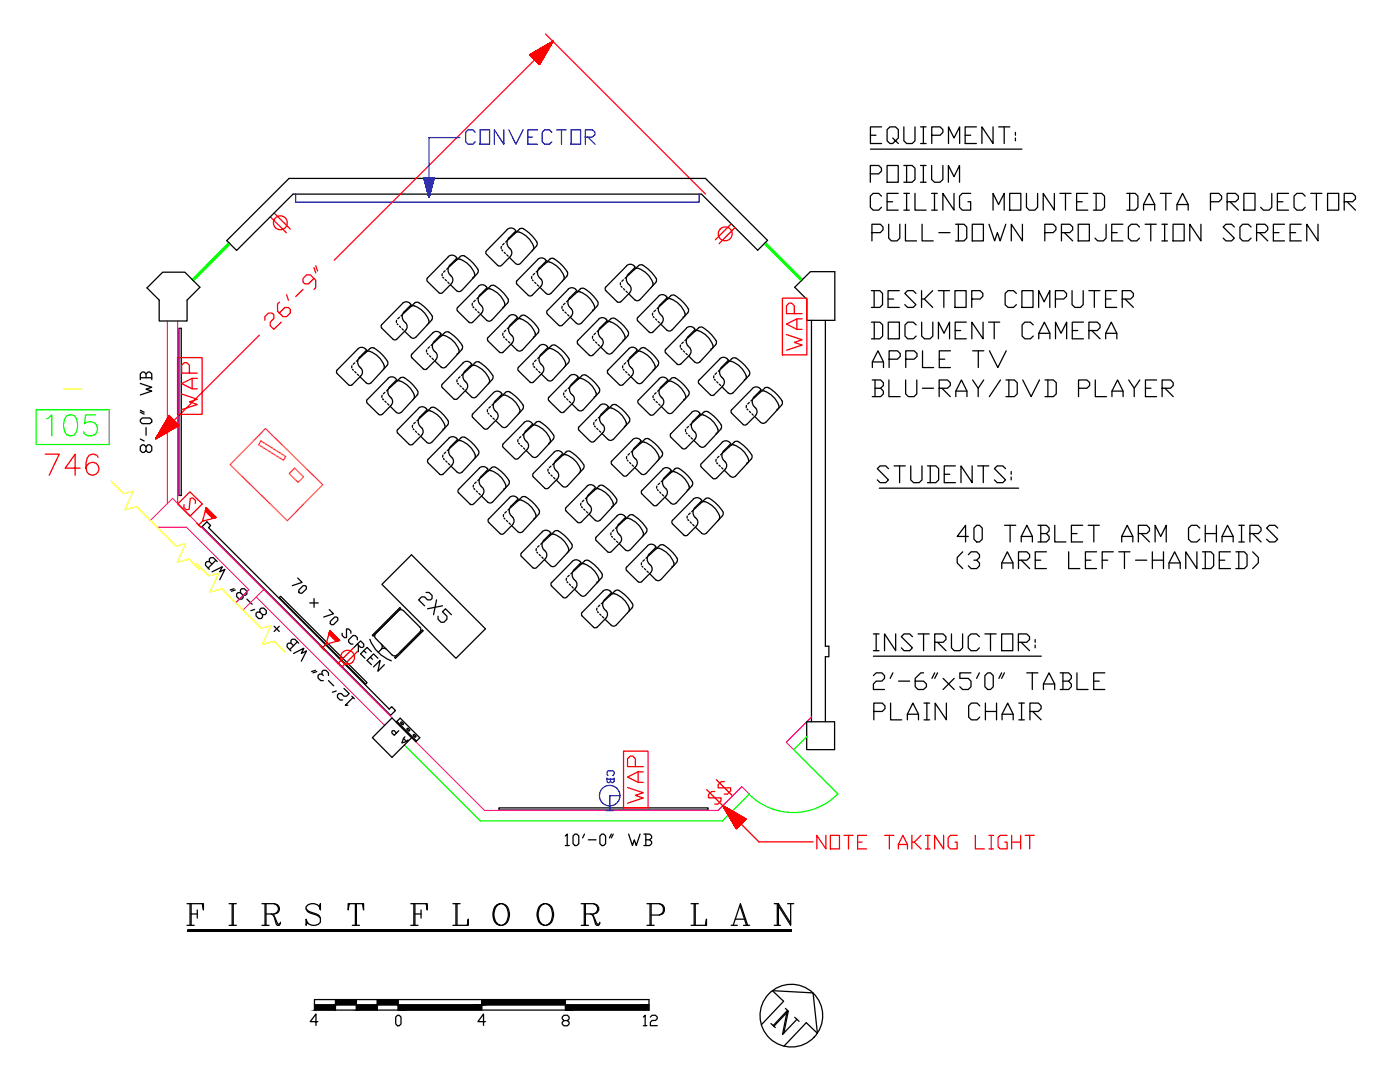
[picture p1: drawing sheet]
<svg xmlns="http://www.w3.org/2000/svg" width="279mm" height="216mm" viewBox="0 0 279 216" stroke-linecap="round" stroke-linejoin="round" font-family="sans-serif">
<defs><g id="words">
<text font-size="9.3" x="153.1" y="207.8">N</text>
<text font-size="7.9" fill="#0f0" x="8.5" y="88.2">105</text>
<text font-size="7.9" fill="#f00" x="8.1" y="96">746</text>
<text font-size="7.9" x="36.3" y="185.9">F I R S T F L O O R P L A N</text>
<g font-size="7.1">
<text x="172.9" y="30">EQUIPMENT:</text>
<text x="172.9" y="37.7">PODIUM</text>
<text x="173.2" y="49.4">PULL-DOWN PROJECTION SCREEN</text>
<text x="173.2" y="80.4">BLU-RAY/DVD PLAYER</text>
<text x="173.6" y="131.2">INSTRUCTOR:</text>
<text x="173.6" y="145">PLAIN CHAIR</text>
</g>
<g font-size="6.6">
<text x="172.9" y="43">CEILING MOUNTED DATA PROJECTOR</text>
<text x="172.9" y="62.4">DESKTOP COMPUTER</text>
<text x="173.2" y="68.8">DOCUMENT CAMERA</text>
<text x="173.2" y="74.4">APPLE TV</text>
<text x="174.3" y="97.4">STUDENTS:</text>
<text x="190.1" y="109.4">40 TABLET ARM CHAIRS</text>
<text x="190.1" y="114.7">(3 ARE LEFT-HANDED)</text>
<text x="173.6" y="138.6">2'-6&quot;x5'0&quot; TABLE</text>
</g>
<g font-size="6.6" fill="#f00">
<text x="161.2" y="71.3" transform="rotate(-90 161.2 71.3)">WAP</text>
<text x="40.6" y="82.9" transform="rotate(-90 40.6 82.9)">WAP</text>
</g>
<text font-size="6.2" fill="#00f" x="92.1" y="30">CONVECTOR</text>
<g font-size="6.2" fill="#f00">
<text x="129.5" y="161.6" transform="rotate(-90 129.5 161.6)">WAP</text>
<text x="162.3" y="170.7">NOTE TAKING LIGHT</text>
</g>
<g font-size="5.7" fill="#f00">
<text x="35.6" y="103">S</text>
<text x="140.4" y="161.6">S</text>
<text x="142.5" y="159.8">S</text>
</g>
<text font-size="5.7" x="111.8" y="170">10'-0&quot; WB</text>
<text font-size="5.3" fill="#f00" x="31.4" y="91.4" transform="rotate(-90 31.4 91.4)">8'-0&quot; WB</text>
<text font-size="5.3" x="127.4" y="206">12</text>
<text font-size="4.4" fill="#00f" x="123.8" y="157.3" transform="rotate(-90 123.8 157.3)">CB</text>
<text font-size="2.6" fill="#ff0" x="12" y="78.7">-</text>
</g></defs>
<!-- layer: DIMENSIONS -->
<g fill="none" stroke="#f00" stroke-width=".25">
<path d="M105.7 10.9l4.7-2.7-2.7 4.6zM105.8 10.9h.1M105.8 10.9v.1v-.1M105.9 10.9v.1v-.1M105.9 10.8v.3v-.2M105.9 10.8v.3v-.3M106 10.8v.3v-.3M106 10.8v.4v-.4M106 11.2v-.4v.4M106.1 10.7v.6M106.1 11.3v-.6v.6M106.2 10.7v.6"/>
<path d="M106.2 10.7v.6v-.6M106.2 10.7v.7v-.7M106.2 10.6v.8v-.8M106.3 10.6v.8v-.8M106.3 10.6v.9v-.9M106.4 10.6v.9v-.9M106.4 10.6v1v-1M106.4 10.5v1.1v-1.1M106.4 11.6v-1.1v1.1M106.5 10.5v1.2M106.5 11.7v-1.2v1.2M106.6 10.5v1.2"/>
<path d="M106.6 10.5v1.2v-1.2M106.6 10.4v1.4v-1.4M106.7 10.4v1.4v-1.4M106.7 10.4v1.5v-1.5M106.8 10.3v1.6v-1.5M106.8 10.3v1.7v-1.7M106.8 12v-1.7v1.7M106.9 10.3v1.8M106.9 12.1v-1.8v1.8M106.9 12.1v-1.9v1.9M107 10.2v1.9M107 10.2v2v-2"/>
<path d="M107.1 10.2v2v-2M107.1 10.2v2.1v-2.1M107.1 10.1v2.2v-2.2M107.2 10.1v2.2v-2.2M107.2 10.1v2.3v-2.3M107.2 10.1v2.3M107.3 12.4v-2.3v2.3M107.3 10v2.5M107.3 12.5v-2.5v2.5M107.4 10v2.5M107.4 10v2.6v-2.6M107.4 9.9v2.7v-2.6"/>
<path d="M107.4 9.9v2.7v-2.7M107.5 9.9v2.7v-2.7M107.5 9.9v2.8v-2.8M107.6 9.9v2.8v-2.8M107.6 9.9v2.9v-2.9M107.6 9.8v3v-3M107.7 12.8v-3v3M107.7 9.8v3v-3M107.7 9.8v2.9M107.8 9.8v2.9v-2.9M107.8 9.8v2.9M107.8 9.7v3"/>
<path d="M107.8 12.6v-2.9v2.9M107.9 12.5v-2.8v2.9M107.9 9.7v2.8M108 9.7v2.7v-2.7M108 12.3v-2.7v2.8M108 12.3v-2.7v2.7M108 9.6v2.6v-2.6M108.1 12.2v-2.6v2.6M108.1 12.1v-2.5v2.6M108.1 12.1v-2.5v2.5M108.1 12.1v-2.6v2.6M108.1 9.5v2.6"/>
<path d="M108.2 12v-2.5v2.5M108.2 9.5v2.5M108.2 11.9v-2.4v2.5M108.2 9.5v2.4v-2.4M108.2 11.9v-2.4v2.4M108.3 9.4v2.5M108.3 9.4v2.4v-2.4M108.3 9.4v2.3M108.4 11.6v-2.2v2.3M108.4 11.6v-2.2v2.2M108.4 9.4v2.2M108.5 11.5v-2.1v2.1"/>
<path d="M108.5 11.5v-2.2v2.2M108.5 9.3v2.2M108.5 11.4v-2.1v2.1M108.6 11.3v-2v2M108.6 9.3l-.1 2.1M108.6 11.2v-2v2M108.7 9.2v2M108.7 11.1v-1.9v1.9M108.7 11v-1.8v1.8M108.8 11v-1.8v1.8M108.8 9.1v1.8M108.8 10.9v-1.8v1.8"/>
<path d="M108.8 10.8v-1.7v1.8M108.9 9.1v1.7v-1.7M108.9 10.8v-1.7v1.7M108.9 6.8l31.9 31.9M108.9 9.1v1.7M108.9 10.7v-1.6v1.6M108.9 9.1v1.6v-1.6M109 10.6v-1.5v1.5M109 10.6v-1.6v1.6M109 9v1.6M109 10.5v-1.5v1.5M109.1 9v1.5v-1.5"/>
<path d="M109.1 10.5v-1.5v1.5M109.1 9v1.4M109.1 10.4v-1.4v1.4M109.1 9v1.4v-1.4M109.2 10.3v-1.3v1.3M109.2 10.3v-1.4v1.4M109.2 8.9v1.3M109.2 8.9v1.3v-1.3M109.2 10.2v-1.3v1.3M109.3 10.1v-1.2v1.2M109.3 8.8v1.3M109.3 10v-1.2v1.2"/>
<path d="M109.4 9.9v-1.1v1.1M109.4 8.8v1M109.5 8.8v1M109.5 9.8v-1v1M109.5 8.7v1M109.6 8.7v.9M109.6 9.6v-.9v.9M109.6 9.5v-.8v.8M109.7 8.6v.8M109.7 8.6v.8v-.8M109.7 9.3v-.7v.7M109.8 8.6v.6v-.6"/>
<path d="M109.8 9.2v-.6v.6M109.8 8.6v.5M109.9 8.5v.6M109.9 9.1v-.6v.6M109.9 9v-.5v.6M110 8.5v.4v-.4M110 8.9v-.4l-.1 .5M110 8.8v-.4v.5M110 8.4v.4v-.4M110.1 8.4v.4M110.1 8.7v-.3v.3M110.1 8.6v-.2v.2"/>
<path d="M110.2 8.3v.3M110.2 8.5v-.2v.2M110.2 8.3v.2M110.2 8.3v.2v-.2M110.3 8.3v.1M110.3 8.4h.1M110.3 8.3h.1M110.4 8.3h.1M110.4 8.3l-43.7 43.6M57.2 58.8l.4 1.1M60.5 57.7l-1.5 1.5M62.7 55.6l-1.1 1h-.8l-.3-.3v-.7l.7-.8h.7l1.1 1.1v1.5l-.3 .3"/>
<path d="M62.7 53.4l.3 1.1M63 53l.4 1.1M51.8 66.9l-20.7 20.7 4.6-2.7-1.9-1.9M52.9 63.9v-.7l.7-.7h.7l.4 .3v.7l-.8 .8v.7l.8 .7 1.4-1.4M55.8 60.3l-.4 .3v1.5l1.1 1.1h.7l.7-.7v-.8l-.3-.3h-.8l-1 1.1M33.3 83.8v2.5v-2.5M33.3 83.7v2.6M33.4 83.6v2.6v-2.6M33.4 83.7l-.1 2.5M33.4 83.5v2.7v-2.6M33.4 83.5v2.7v-2.7M33.4 83.5v2.7"/>
<path d="M33.5 83.4l-.1 2.8M33.5 83.3v2.8v-2.8M33.5 83.4v2.7M33.5 83.3v2.8M33.6 83.3v2.8v-2.8M33.6 83.2v2.9M33.6 83.2v2.9v-2.9M33.6 86.1v-2.9v2.9M33.7 83.1v3v-3M33.7 83.1v2.9M33.7 83v3v-3M33.7 83v3"/>
<path d="M33.8 83v3M33.8 83l-2.7 4.5M33.8 83l-.1 3v-3M33.8 83v3zM33.9 83.1v2.8v-2.8M33.9 83.1l-.1 2.8M33.9 83.1v2.8M34 83.1v2.8v-2.7M34 83.2v2.7v-2.7M34 83.2v2.7M34 83.2v2.6v-2.6M34.1 83.2v2.6v-2.5"/>
<path d="M34.1 83.3v2.5M34.1 83.3l.1 2.4M34.2 83.4v2.3M34.2 83.5v2.2M34.3 83.5v2.2v-2.2M34.3 83.5l-.1 2.2M34.3 83.5v2.2M34.4 83.5v2.2v-2.1M34.4 83.6v2v-2M34.4 83.6v2M34.4 83.6v2v-1.9M34.5 83.7v1.9v-1.9"/>
<path d="M34.5 83.7v1.9M34.5 83.7v1.8v-1.7M34.6 83.8v1.7v-1.7M34.6 83.8v1.7M34.6 83.9v1.6l.1-1.6M34.7 83.9v1.6v-1.6M34.7 83.9v1.5v-1.5M34.7 83.9v1.5M34.8 83.9v1.5v-1.4M34.8 84v1.4M34.8 84v1.4v-1.4M34.8 84v1.4v-1.3"/>
<path d="M34.9 84.1v1.3v-1.3M34.9 84.1v1.2v-1.2M34.9 84.1v1.2M34.9 84.1v1.2v-1.1M35 84.2v1.1v-1.1M35 85.3v-1.1v1.1M35.1 84.2l-.1 1.1M35.1 84.3v.9v-.9M144.3 160.8l2.7 4.6 1.9-2M144.3 160.8l4.6 2.6M145.2 162.4h1.9h-1.9M145.3 162.6h2"/>
<path d="M145.4 162.7h2.2M145.5 162.8l2.4 .1-2.4-.1M145.5 162.9h2.4h-2.4M145.6 163.1h2.7h-2.7M145.7 163.2h2.7h-2.7M145.7 163.3h3M145.8 163.4h3.1h-3.1M145.9 163.6h2.8M145.9 163.6h2.8h-2.8M145.9 163.7l2.8-.1-2.7 .1M146 163.8h2.5M146.2 164h2.1h-2.1h2.1l-2.1 .1h2.1h-2.1h2"/>
<path d="M146.3 164.3h1.7h-1.7h1.7l-1.6 .1h1.6h-1.6h1.5h-1.5h1.5h-1.5h1.5h-1.5h1.5l-1.5 .1h1.4h-1.4h1.4l-1.3 .1M146.5 164.6h1.2M146.6 164.7h1h-1M146.6 164.8h1h-1M146.6 164.8h.9h-.9M146.7 164.8h.8l-.8 .2M146.7 165h.6M146.8 165.1h.5M146.8 165.2h.4M146.9 165.2h.2M146.9 165.2h.2h-.2M146.9 165.3h.1h-.1"/>
<path d="M147 165.4h.1M147 165.3h.1M147 162.3l-1.8 .1M147.1 165.2h-.2h.2M147.1 165.2h-.2h.3M147.2 162.4l-2 .1M147.2 165.1h-.4h.4M147.2 162.5h-2h2M147.2 162.5h-1.9h1.9M147.2 165.1h-.4h.5M147.3 162.5h-2h2M147.3 165h-.5h.5"/>
<path d="M147.3 165h-.6h.6M147.4 162.6h-2.1M147.5 162.6h-2.1h2.1M147.5 162.6l-2.1 .1h2.1M147.6 162.7h-2.2h2.2M147.6 162.7h-2.2M147.6 164.7h-1h1.1M147.7 162.7l-2.3 .1h2.3M147.7 164.7h-1.2h1.2M147.7 162.8h-2.3h2.4M148 162.9h-2.5M148 162.9h-2.5h2.5"/>
<path d="M148 162.9l-2.5 .1 2.5-.1M148 164.3h-1.7h1.7M148.1 164.2l-1.8 .1h1.8M148.1 163h-2.5h2.5M148.1 163h-2.6M148.1 164.2h-1.8h1.8M148.1 164.1l-1.8 .1h1.8M148.2 163h-2.6h2.6M148.2 163l-2.6 .1 2.6-.1M148.3 163.1h-2.7h2.7M148.3 164h-2.2h2.3M148.3 164h-2.1"/>
<path d="M148.4 163.1l-2.8 .1 2.8-.1M148.4 163.9l-2.3 .1 2.3-.1M148.4 163.9h-2.3h2.3M148.4 163.9h-2.3M148.4 163.9h-2.3h2.4M148.4 163.2h-2.7M148.5 163.2h-2.8h2.8M148.5 163.8l-2.4 .1M148.5 163.2l-2.8 .1h2.9M148.5 163.8h-2.4h2.4M148.5 163.8h-2.5h2.5M148.5 163.7l-2.5 .1"/>
<path d="M148.6 163.7h-2.6h2.6M148.7 163.6h-2.8h2.8M148.8 163.4h-3M148.8 163.4h-3h3M148.8 163.5h-2.9h2.9M148.8 163.4l-3 .1 3.1-.1"/>
</g>
<!-- layer: CLFUR -->
<g fill="none" stroke="#000" stroke-width=".25">
<path d="M173.7 29.8h30.2M85.3 55.4l-.1 .5 .1 .3M85.3 56.2l2.3 2.2M88.3 54.6l-.1 .4M88.4 55.3l.2 .2M88.8 55.8l.3 .2M88.8 54l-.3 .3M89.4 56.3l.2 .3M89.5 53.4l-.3 .3M89.8 54.9l.3 .2M89.9 56.8l1.2 1.2M90.1 55.1a1.07 1.07 0 0 1 0 1.5l-1.8 1.8-.5 .1-.2-.1"/>
<path d="M90.9 52.1h.1M90.9 51.2a1.05 1.05 0 0 0-1.4 0l-4.2 4.3M91 51.2l.2 .3-1.4 1.4a1.39 1.39 0 0 0 0 1.9M91.1 51.9l.2-.2a4.1 4.1 0 0 1 3.4 2.9l-.1 .7M91.9 51.2l.2-.2a1.78 1.78 0 0 1 1.6 .8l.9 .9a1.9 1.9 0 0 1 .8 1.6l-3.3 3.7-.5 .2-.5-.2M91.9 51.2l-2.3 2.1M94.4 55.5h.1M94.8 59.9l-.3 .3M95.5 57.1a1.13 1.13 0 0 1 1.7 .3l-1.4 1.4M95.5 57.2l-4.2 4.1-.1 .5 .1 .3M95.5 59.3l-.3 .3M95.7 59.2l2.4-2.3a1.78 1.78 0 0 1 1.6 .8l1.7 1.9"/>
<path d="M95.8 58.8a1.46 1.46 0 0 0 .3 2.2 1.05 1.05 0 0 1 0 1.5l-1.8 1.8M96.9 58h.1M97.1 50l-.1 .3 .1 .5 2.3 2.2M97.1 57.8l.2-.2a4.1 4.1 0 0 1 3.4 2.9l-.1 .7M100.1 49.2l-.1 .4M100.2 49.9l.1 .2M100.6 48.6l-.3 .3M100.6 50.4l.3 .2M101.1 50.8l.3 .3M101.3 48l-.4 .3M101.4 59.6l.1 .3-.2 .5M101.6 47.5a1.46 1.46 0 0 0 .2 2.2 1.05 1.05 0 0 1 .1 1.5"/>
<path d="M101.9 51.2l-1.8 1.8-.5 .1-.3-.1M102.7 46.7h.1M102.7 45.8a1.05 1.05 0 0 0-1.5 0l-4.1 4.2M102.7 45.8l.3 .3-1.4 1.4M102.9 46.5l.2-.2a3.4 3.4 0 0 1 2.8 1.8 1.47 1.47 0 0 1 .5 1.8M103.2 56l-.1 .2 .1 .5 2.3 2.2M103.6 45.7l.3-.1a1.91 1.91 0 0 1 1.6 .8l1.6 1.9M103.7 45.7l-2.3 2.1M106.1 55.1v.5M106.2 50.1h.1M106.2 55.9h.1M106.3 55.9l.1 .1"/>
<path d="M106.7 56.3l.3 .3M106.7 54.6l-.3 .3M107.1 48.3l.1 .2-.2 .6-3.3 3.6h-.7l-1.3-1.3M107.2 56.8l.3 .3M107.4 54l-.4 .3M107.5 53.8l2.5-2.2a1.91 1.91 0 0 1 1.6 .8l.9 .8a1.77 1.77 0 0 1 .8 1.6l-.2 .3M107.7 55.4l.2 .3M107.9 55.7a1.05 1.05 0 0 1 .1 1.4l-1.8 1.8-.5 .2-.3-.2M108.8 52.6l-.1 .1M108.8 51.8l.3 .2-1.5 1.4a1.39 1.39 0 0 0 .1 2M108.8 51.8a1.05 1.05 0 0 0-1.5 0l-4.1 4.2M109 52.4l.2-.1a4.1 4.1 0 0 1 3.4 2.8l-.2 .7"/>
<path d="M112.2 56.1h.1M113.2 55.1l-3.5 3.6h-.6l-1.4-1.4M113.4 57.7a1.13 1.13 0 0 1 1.7 .3l-1.4 1.4a1.45 1.45 0 0 0 .3 2.2 1.05 1.05 0 0 1 0 1.5l-1.8 1.8M113.4 57.7l-4.1 4.3M113.4 59.9l-.3 .3M114.8 58.6h.1M115 58.4l.2-.2a4.1 4.1 0 0 1 3.4 2.9l-.1 .7M116.6 57.6l-.3-.1-.5 .2-2.2 2.1M116.6 57.6l1.9 1.6a1.77 1.77 0 0 1 .8 1.6l-.1 .2M120.9 58l2.3 2.2M123.9 56.4l-.1 .5M124 57.1l.1 .2"/>
<path d="M124.4 55.8l-.3 .3M124.4 57.6l.3 .2M124.9 58.1l.3 .3M125 53a1.13 1.13 0 0 1 1.8 .3l-1.4 1.4a1.37 1.37 0 0 0 0 2M125.1 53.1l-4.2 4.2-.1 .2 .1 .5M125.1 55.2l-.4 .3M125.4 56.7l.3 .2M125.5 58.6l1.2 1.2M125.6 56.9a1.05 1.05 0 0 1 .1 1.5l-1.8 1.8M126.5 53.9h-.1M126.7 53.7l.2-.1a4.1 4.1 0 0 1 3.4 2.8M127.7 59.8l-.5 .2-.5-.2"/>
<path d="M128.3 52.9l1.9 1.6a1.9 1.9 0 0 1 .8 1.6l-3.3 3.7M128.3 52.9l-.3-.1-.5 .2-2.3 2.1M129.9 57.4h.1M130.3 56.4l-.2 .7M131.4 59.1a1.13 1.13 0 0 1 1.8 .3l-1.4 1.4a1.45 1.45 0 0 0 .3 2.2M131.4 59.1l-4.1 4.2M132.9 60h.1M133.1 59.7l.2-.1a4.1 4.1 0 0 1 3.4 2.9l-.1 .7M134.7 58.9l-.3-.1-.6 .2-2.2 2.1M134.7 59l1.5 1.1 1.1 1.5M35.7 65.5h.5v33.4h-.5zM67.3 73.8l-.1 .5 .1 .2"/>
<path d="M67.3 74.6l2.2 2.2 .3 .1 .5-.1M70.2 73v.4M70.3 73.7l.2 .2M70.8 74.1l.3 .3M70.8 72.4l-.3 .3M71.3 74.7l.3 .2M71.4 69.6l-4.1 4.2M71.5 71.8l-.4 .3M71.8 75.2l1.4 1.3 .6 .1 .3-.2M72.1 75l-1.8 1.8M72.8 70.5h.1M72.9 69.6a1.05 1.05 0 0 0-1.5 0"/>
<path d="M72.9 69.6l.3 .3-1.4 1.4a1.46 1.46 0 0 0 .2 2.2 1.05 1.05 0 0 1 0 1.5M73.1 70.2l.2-.1a4.1 4.1 0 0 1 3.4 2.9l-.2 .7M74.7 69.5l1.4 1.1 1.2 1.5M74.7 69.5l-.3-.1-.6 .1-2.2 2.1M76.3 78.9l-.1 .4M76.3 73.9h.1M76.4 79.6h.1M76.4 79.7l.1 .1M76.8 78.3l-.3 .3M77.3 72.9l-3.2 3.5M77.3 72.1l.1 .3-.2 .5M77.4 75.5a1.13 1.13 0 0 1 1.8 .3l-1.4 1.4a1.37 1.37 0 0 0 0 1.9"/>
<path d="M77.4 75.5l-4.1 4.2-.1 .3 .1 .5M77.5 77.7l-.4 .3M77.8 79.1l.3 .3M78 79.4a1.07 1.07 0 0 1 .1 1.5l-1.8 1.7-.5 .2-.2-.1M78.5 67.7l.2 .1 .5-.1 1.8-1.8a1.12 1.12 0 0 0-.3-1.7 1.37 1.37 0 0 1 0-2l1.4-1.4a1.08 1.08 0 0 0-1.8-.3l-4.2 4.5 .1 .5 2.3 2.2M78.9 76.4h-.1M79.2 63.9l-.1 .5M79.3 64.6l.1 .2M79.7 65.1l.3 .2M79.7 63.3l-.3 .3M79.8 76l-.7 .2M79.8 76a4.5 4.5 0 0 1 2.9 3.1l-.2 .5"/>
<path d="M80.2 65.6l.3 .2M80.3 62.7l-.3 .3M80.7 75.4l1.9 1.6a1.9 1.9 0 0 1 .8 1.6l-3.3 3.7M80.7 75.4l-.3-.1-.6 .2-2.2 2M80.8 66.1l1.2 1.2M81.7 61.4h.1M82 61.2l.2-.1a3.4 3.4 0 0 1 2.8 1.7 1.47 1.47 0 0 1 .4 1.8M82.3 79.8h.1M83 67.3l-.5 .2-.5-.2M83.6 60.4l1.9 1.6a1.77 1.77 0 0 1 .8 1.6l-.2 .2M83.6 60.4l-.3-.1-.6 .2-2.2 2.1M85.2 69.8l-.1 .4"/>
<path d="M85.2 64.8v.1M85.3 70.5v.1M85.3 70.6l.1 .1M85.7 69.2l-.3 .3M85.7 71l.3 .2M86.2 63.9l-3.2 3.4M86.2 71.5l.3 .3M86.3 66.4a1.12 1.12 0 0 1 1.8 .3l-1.4 1.4a1.42 1.42 0 0 0 .3 2.2 1.07 1.07 0 0 1 0 1.5l-1.8 1.8-.5 .1-2.6-2.5 .1-.5zM86.4 68.6l-.4 .3M87.8 67.3h.1M88.7 66.9a4.6 4.6 0 0 1 2.9 3.1l-.2 .5M88.7 66.9l-.7 .2"/>
<path d="M89.6 66.3l1.5 1.1 1.1 1.5M89.6 66.3l-.3-.1-.5 .2-2.3 2.1M91.2 75.8v.4M91.2 70.7h.1M91.3 76.5l.2 .2M91.4 62.1l2.2 2.2M91.8 77l.3 .2M91.8 75.2l-.3 .3M92.2 69.7l-3.5 3.7-.5-.1-1.4-1.3M92.2 68.9l.1 .3-.2 .5M92.3 77.4l.3 .3M92.4 72.4a1.13 1.13 0 0 1 1.8 .3l-1.4 1.4a1.43 1.43 0 0 0 .2 2.2 1.08 1.08 0 0 1 0 1.5l-1.7 1.8"/>
<path d="M92.4 72.4l-4.2 4.5 .1 .5 2.3 2.2 .4 .1 .3-.1M92.5 74.6l-.4 .3M92.9 78l1.3 1.3h.6l.3-.1M93.8 73.3h.1M94.1 73.1l.2-.2a3.4 3.4 0 0 1 2.8 1.8 1.47 1.47 0 0 1 .4 1.8M94.3 60.5v.4M94.3 64.3l-.5 .1-.2-.1M94.4 61.2l.2 .2M94.8 61.7l.3 .2M95.4 62.2l.2 .2M95.7 72.3l1.4 1.1 1.2 1.5M95.7 72.3l-.3-.1-.6 .1-2.2 2.1"/>
<path d="M95.9 62.7l1.4 1.3 .5 .1 .3-.2M97.3 76.7h.1M98.3 75.7l-3.2 3.5M98.3 74.9l.1 .3-.2 .5M98.5 78.4l-4.1 4.2-.2 .5 2.6 2.5 .5-.1 1.8-1.8a1.05 1.05 0 0 0 0-1.5M99.9 79.2h.1M100 78.4l.2 .2-1.4 1.4a1.39 1.39 0 0 0 0 2M100 78.3a1.05 1.05 0 0 0-1.5 .1M100.4 66.5v.4M100.4 61.4h.1M100.5 67.2l.1 .2M100.8 78.8a4.6 4.6 0 0 1 3 3.2l-.2 .4"/>
<path d="M100.8 78.9l-.7 .1M100.9 65.9l-.3 .3M100.9 67.6l.3 .3M101.3 60.5l-3.2 3.4M101.5 68.2l.2 .2M101.6 65.3l-.4 .3M101.7 78.2l-.3-.1-.5 .2-2.2 2.1M101.7 78.2l1.9 1.6a1.77 1.77 0 0 1 .8 1.6l-.1 .3M101.7 65.1l2.5-2.2a1.79 1.79 0 0 1 1.6 .8l1.6 1.9M101.9 66.7l.3 .3M102 68.7l1.2 1.2M102.2 67a1.07 1.07 0 0 1 0 1.5l-1.8 1.7-.5 .2-2.5-2.3-.1-.5 .1-.3"/>
<path d="M103 64h.1M103 63.1l.3 .3-1.4 1.4a1.39 1.39 0 0 0 0 1.9M103 63.1a1.05 1.05 0 0 0-1.4 0l-4.2 4.2M103.2 63.7l.2-.1a4.1 4.1 0 0 1 3.4 2.9l-.1 .7M103.5 73.3l-.1 .5 .1 .2M103.5 74l2.2 2.2M104.2 69.8l-.5 .3-.5-.2M106.4 72.4v.5M106.5 67.4h.1M106.5 73.1l.2 .2M107 73.6l.3 .3M107 71.8l-.3 .3"/>
<path d="M107.4 65.6l.1 .3-.1 .5-3.2 3.5M107.5 74.1l.3 .3M107.7 71.2l-.4 .3M107.8 71.1l2.5-2.3a1.78 1.78 0 0 1 1.6 .8l1.6 1.9M108 74.6l1.4 1.3 .6 .1 .3-.2M108.2 72.9a1.05 1.05 0 0 1 0 1.5M108.2 74.4l-1.7 1.8-.5 .2-.3-.2M108.2 72.9a1.45 1.45 0 0 1-.2-2.2l1.4-1.4a1.13 1.13 0 0 0-1.8-.3l-4.1 4.3M109 69.9h.1M109.2 61.9l-.1 .5 .1 .3M109.3 62.7l2.2 2.2M109.3 69.7l.2-.1a4.1 4.1 0 0 1 3.4 2.8l-.2 .7"/>
<path d="M112.2 61.1v.4M112.2 64.9l-.5 .1-.2-.1M112.3 61.8l.2 .2M112.5 73.4h.1M112.5 78.4v.4M112.6 79.1l.2 .2M112.8 60.5l-.4 .3M112.8 62.3l.2 .2M113.1 77.8l-.3 .3M113.1 79.6l.2 .2M113.3 62.8l.2 .2M113.5 71.5l.1 .3-.2 .6-3.1 3.4"/>
<path d="M113.7 77.2l-.3 .3M113.8 63.3l1.4 1.3 .5 .1 .3-.2M113.9 77l2.5-2.2a1.79 1.79 0 0 1 1.6 .8l.8 .9a1.78 1.78 0 0 1 .9 1.6l-.2 .2M114.1 78.7l.2 .2M115.1 75.9h.1M115.2 75a1.03 1.03 0 0 0-1.5 0l-4.1 4.2-.2 .5 2.7 2.6 .5-.1 1.7-1.8a1.08 1.08 0 0 0 0-1.5M115.2 75l.2 .3-1.4 1.4a1.39 1.39 0 0 0 .1 2M115.4 75.7l.2-.2a4.1 4.1 0 0 1 3.4 2.9l-.2 .7M118.3 67.1v.4M118.3 62h.1M118.4 67.8l.2 .2M118.6 79.3h.1"/>
<path d="M118.9 66.5l-.4 .3M118.9 68.2l.2 .3M119.2 61l-3.2 3.5M119.4 68.7l.2 .3M119.5 63.7l-4.2 4.2-.1 .5 2.6 2.6 .5-.2 1.8-1.8a1.05 1.05 0 0 0 0-1.4M119.5 65.9l-.4 .3M119.5 78.3l-3.5 3.7-.5-.1-1.4-1.3M119.8 67.3l.3 .3M119.9 69.3l1.2 1.2M120.9 64.6h.1M120.9 63.7l.3 .2-1.4 1.5a1.39 1.39 0 0 0 0 1.9M121 63.7a1.05 1.05 0 0 0-1.5 0"/>
<path d="M121.3 73.8l4.2-4.2a1.1 1.1 0 0 1 1.7 .3l-1.4 1.4a1.44 1.44 0 0 0 .3 2.2 1.05 1.05 0 0 1 0 1.5l-1.8 1.7-.5 .2-.2-.1M121.3 73.8l-.1 .5 .2 .2 2.2 2.3M121.8 64.2a4.6 4.6 0 0 1 3 3.1l-.2 .5M121.8 64.2l-.7 .1M122.7 63.6l1.9 1.6a1.78 1.78 0 0 1 .8 1.5l-.1 .3M122.7 63.6l-.3-.1-.5 .1-2.2 2.1M123.9 60.2l-.5 .1-.2-.1M124.3 73v.4M124.4 68h.1M124.4 73.7h.1M124.5 73.7l.1 .2M124.9 74.1l.2 .3"/>
<path d="M124.9 72.4l-.4 .3M125.3 67l-3.3 3.5-.6 .1-.3-.1M125.4 74.7l.2 .2M125.5 71.8l-.3 .3M125.7 71.6l2.5-2.2a1.91 1.91 0 0 1 1.5 .8l.9 .9a1.77 1.77 0 0 1 .8 1.5l-.1 .3M126.9 70.5h.1M127.1 70.2l.2-.1a4.1 4.1 0 0 1 3.4 2.9l-.1 .7M130.3 62.5l-.1 .4M130.4 63.2l.1 .2M130.4 78.9l-.1 .5M130.4 73.9h.1M130.5 79.7l.2 .1"/>
<path d="M130.8 63.6l.3 .3M130.8 61.9l-.3 .3M130.9 78.4l-.3 .3M131.3 72.9l-3.5 3.6h-.5l-1.4-1.3M131.3 64.2l.3 .2M131.5 61.3l-.4 .3M131.6 75.6l-4.2 4.2-.1 .5 2.6 2.6 .5-.2 1.8-1.8a1.05 1.05 0 0 0 0-1.5M131.6 77.7l-.3 .4M131.8 77.6l2.4-2.2a1.78 1.78 0 0 1 1.6 .8l.9 .8a1.9 1.9 0 0 1 .8 1.6l-3.3 3.7-.5 .2-.5-.2M131.9 64.7l1.2 1.2M131.9 79.2l.3 .3M132.1 63a1.05 1.05 0 0 1 0 1.5l-1.8 1.7-.5 .2-2.5-2.3-.1-.3 .1-.5"/>
<path d="M132.9 70.4l2.2 2.2 .3 .2 .4-.2M133 76.4v.1M133 75.5a1.05 1.05 0 0 0-1.4 .1M133.1 75.6l.2 .2-1.4 1.4a1.39 1.39 0 0 0 0 2M133.2 76.2l.2-.1a4.1 4.1 0 0 1 3.4 2.8l-.1 .7M134.1 65.8l-.5 .3-.5-.2M135.8 68.8v.5M135.9 69.6l.2 .1M136.4 63.4h.1M136.4 68.3l-.3 .3M136.4 70l.2 .3M136.5 79.9h.1"/>
<path d="M136.9 70.5l.3 .3M137 65.5l-4.1 4.2-.2 .5 .2 .2M137 67.6l-.3 .4M137.3 62.4l-3.2 3.4M137.3 61.6l.1 .2-.1 .6M137.4 71l1.4 1.3 .5 .1 .3-.2M137.6 70.8l-1.7 1.8M138.4 66.3v.1M138.5 65.5a1.05 1.05 0 0 0-1.5 0M138.5 65.5l.2 .2-1.4 1.4a1.46 1.46 0 0 0 .3 2.2 1.05 1.05 0 0 1 0 1.5M138.6 66.1l.3-.1a4.1 4.1 0 0 1 3.4 2.8l-.2 .7M139.5 75.8l-.1 .3 .1 .5"/>
<path d="M140.2 65.3l1.9 1.6a1.9 1.9 0 0 1 .9 1.6l-3.3 3.7M140.2 65.3l-.2-.1-.6 .2-2.2 2.1M141.9 69.8h.1M142.5 75v.4M142.6 75.7l.1 .2M143 74.4l-.3 .3M143 76.2l.3 .2M143.6 76.7l.2 .2M143.6 71.6a1.13 1.13 0 0 1 1.8 .3l-1.4 1.4a1.37 1.37 0 0 0 0 1.9M143.7 71.6l-4.2 4.2M143.7 73.8l-.4 .3M144 75.2l.3 .3"/>
<path d="M144.1 77.2l1.4 1.3h.5l.3-.2M144.3 75.5a1.09 1.09 0 0 1 0 1.5l-1.8 1.8-.5 .1-2.5-2.3M145.1 72.5h.1M145.3 72.3l.2-.2a4.1 4.1 0 0 1 3.4 2.9M146.1 71.6l-2.3 2M146.9 71.5l-.3-.1-.5 .2M146.9 71.5l1.9 1.6a1.78 1.78 0 0 1 .8 1.6l-3.3 3.7M148.6 75.9h.1M148.9 75l-.1 .7M150.2 79.7l-.3 .3M150.4 79.5l2.4-2.2a1.79 1.79 0 0 1 1.6 .8l.9 .9a1.78 1.78 0 0 1 .8 1.6l-.1 .2M151.6 78.4h.1"/>
<path d="M151.6 77.5a1 1 0 0 0-1.4 0l-4.2 4.2-.1 .5 2.6 2.6 .5-.1 1.8-1.8M151.7 77.5l.2 .3-1.4 1.4a1.39 1.39 0 0 0 0 1.9M151.8 78.2l.2-.2a4.1 4.1 0 0 1 3.4 2.9l-.1 .7M73.3 80.5l2.3 2.2M76.8 80.1l.3 .2M77.3 80.6l.3 .2M77.9 81.1l1.3 1.3h.6l.3-.2M79.4 85.7l-.2 .5 .2 .2M79.4 86.4l2.5 2.4 .5-.2 1.8-1.8M82.4 84.8l-.1 .5M82.5 85.6l.1 .1M82.9 84.3l-.3 .3"/>
<path d="M82.9 86l.2 .3M83.4 86.5l.3 .3M83.5 83.7l-.3 .3M83.7 83.5l2.5-2.2a1.79 1.79 0 0 1 1.6 .8l1.6 1.8M83.9 87.1l1.4 1.3h.5l.4-.2M84.9 82.4h.1M85 81.5a1.05 1.05 0 0 0-1.5 0l-4.1 4.2M85 81.5l.3 .2-1.4 1.4a1.44 1.44 0 0 0 .2 2.2 1.05 1.05 0 0 1 .1 1.5M85.2 82.1l.2-.1a4.1 4.1 0 0 1 3.4 2.8l-.2 .7M85.5 92.4l2.2 2.2 .2 .1 .5-.1M88.4 90.8v.4M88.4 85.8h.1"/>
<path d="M88.5 91.5l.1 .1M88.6 91.6l.1 .1M89 92l.2 .2M89 90.2l-.4 .3M89.3 84.8l-3.1 3.4M89.4 83.9l.1 .3-.2 .6M89.5 92.5l.2 .3M89.6 87.4a1.14 1.14 0 0 1 1.7 .3l-1.4 1.4M89.6 87.4l-4.1 4.2-.2 .5 .2 .3M89.6 89.6l-.3 .3M89.9 89.1a1.46 1.46 0 0 0 .3 2.2 1.05 1.05 0 0 1 0 1.5l-1.7 1.8M91 88.3h.1"/>
<path d="M91.2 88.1l.2-.2a4.1 4.1 0 0 1 3.4 2.9l-.1 .7M91.5 97.6l-.1 .3 .1 .5 2.3 2.2 .5 .1 .2-.1M92.8 87.3l1.5 1.1 1.2 1.5M92.8 87.3l-.3-.1-.5 .2-2.2 2.1M94.5 91.7h.1M94.5 96.8v.4M94.6 97.5l.2 .2M95 96.2l-.3 .3M95.1 98l.2 .2M95.5 89.9l.1 .3-.2 .5-3.3 3.6h-.7l-1.4-1.3M95.6 98.4l.2 .3M95.7 93.4a1.14 1.14 0 0 1 1.7 .2l-1.4 1.5a1.43 1.43 0 0 0 .3 2.2"/>
<path d="M95.7 93.4l-4.2 4.2M95.7 95.6l-.3 .3M96.1 99l1.4 1.3h.5l.3-.1M96.3 97.3a1.05 1.05 0 0 1 0 1.4M96.3 98.8l-1.8 1.8M97.1 94.3h.1M97.3 81.7v.5M97.4 82.5l.2 .1M97.9 82.9l.2 .2M97.9 81.1l-.3 .3M98 93.9l-.7 .2M98 93.9a4.6 4.6 0 0 1 3 3.1l-.2 .5"/>
<path d="M98.4 83.4l.3 .3M98.5 80.5l-.3 .4M98.8 82l.3 .3M98.9 93.3l-.3-.1-.5 .1-2.2 2.1M98.9 83.9l1.3 1.2M98.9 93.2l1.5 1.2 1.2 1.5M100.5 89.3l2.2 2.2 .2 .1 .5-.1M100.6 97.7h.1M101.6 95.9l.1 .2-.2 .6-3.2 3.5M101.7 99.3l-4.2 4.2-.1 .2 .1 .5M103.1 99.3a1.05 1.05 0 0 0-1.4 0M103.2 99.3l.2 .2-1.4 1.5"/>
<path d="M103.3 99.9l.2-.1a4.1 4.1 0 0 1 3.4 2.9l-.1 .7M103.4 87.7v.4M103.4 82.7h.1M103.5 88.4l.2 .2M103.9 88.9l.3 .2M103.9 87.1l-.3 .3M104.3 81.7l-3.3 3.5-.5 .1-.3-.2M104.5 89.4l.2 .2M104.6 84.3a1.13 1.13 0 0 1 1.7 .3l-1.4 1.4a1.45 1.45 0 0 0 .3 2.2 1.05 1.05 0 0 1 0 1.5l-1.8 1.8M104.6 84.3l-4.2 4.2-.1 .5 .1 .3M104.6 86.5l-.3 .3M105 89.9l1.4 1.3 .5 .1 .3-.2"/>
<path d="M106 85.2h.1M106.2 85l.2-.2a4.1 4.1 0 0 1 3.4 2.9l-.1 .7M107 84.3l.2-.2a1.91 1.91 0 0 1 1.6 .8l1.7 1.9M107 84.3l-2.2 2.1M109.4 93.6v.4M109.5 88.6h.1M109.5 94.3l.1 .1M109.6 94.4l.1 .1M110 93l-.4 .3M110 94.8l.2 .2M110.4 87.7l-3.2 3.4M110.5 86.8l.1 .3-.2 .5"/>
<path d="M110.5 95.3l.2 .2M110.6 90.2l-4.3 4.5 .2 .5 2.2 2.2 .5 .1 .2-.1M110.6 92.4l-.3 .3M111 93.9a1.12 1.12 0 0 1 .2 1.7l-1.7 1.8M111 95.8l1.4 1.3 .5 .1 .3-.2M112 91.1h.1M112.1 90.2a1.05 1.05 0 0 0-1.5 0M112.1 90.2l.2 .3-1.4 1.4a1.39 1.39 0 0 0 0 2M112.9 90.7l-.7 .2M112.9 90.7l1.1 .6 .9 .7 .9 1.6M113.6 80.1l.3 .2M113.8 90.1l1.5 1.1 1.2 1.5"/>
<path d="M113.8 90.1l-.3-.1-.5 .2-2.2 2.1M115.5 94.5v.1M115.6 85.1l-.2 .5 .2 .3M115.6 85.9l2.2 2.2M115.8 93.6l-.1 .7M116.5 92.7l.1 .3-.2 .5-3.2 3.5M116.5 99.8l-.3 .3M117.1 97l-4.1 4.3M117.2 99.2l-.4 .3M117.3 99.1l2.5-2.3a1.78 1.78 0 0 1 1.6 .8l1.6 1.9M117.5 98.7a1.39 1.39 0 0 0 0 2M118.5 84.3v.4"/>
<path d="M118.6 97.9h-.1M118.6 88.1l-.5 .1-.3-.1M118.6 97a1.05 1.05 0 0 0-1.5 0M118.6 97l.3 .3-1.4 1.4M118.7 85l.1 .2M118.8 97.7l.2-.2a4.1 4.1 0 0 1 3.4 2.9l-.2 .7M119.1 83.7l-.3 .3M119.1 85.5l.2 .2M119.6 86l.3 .2M119.7 80.9a1.13 1.13 0 0 1 1.8 .3l-1.4 1.4a1.45 1.45 0 0 0 .2 2.2 1.02 1.02 0 0 1 0 1.5M119.7 80.9l-4.1 4.3M119.7 83.1l-.3 .3"/>
<path d="M119.9 83l2.5-2.3a1.79 1.79 0 0 1 1.6 .8l1.6 1.9M120.1 86.5l1.3 1.2M120.4 86.3l-1.8 1.8M121.1 81.8h.1M121.4 81.6l.2-.2a4.1 4.1 0 0 1 3.4 2.9l-.2 .7M122.1 92l-.1 .2 .1 .5 2.5 2.3 .5-.1 1.8-1.8M122.4 87.7l-.5 .2-.5-.2M123 99.5l.1 .3-.2 .5-3.1 3.5-.5 .2-.5-.2M124.6 85.2h.1M125.1 91.1v.4M125.2 91.8v.1M125.2 91.9l.1 .1"/>
<path d="M125.6 83.4l.1 .3-.2 .5-3.1 3.5M125.6 90.5l-.3 .3M125.6 92.3l.3 .2M126.2 92.8l.2 .2M126.2 87.7a1.14 1.14 0 0 1 1.8 .3l-1.4 1.4a1.43 1.43 0 0 0 .3 2.2 1.02 1.02 0 0 1 0 1.5M126.3 87.7l-4.2 4.2M126.3 89.9l-.4 .3M126.7 93.3l1.4 1.3 .5 .1 .3-.2M127.7 88.6h.1M128.6 88.2a4.6 4.6 0 0 1 3 3.1l-.2 .5M128.6 88.2l-.7 .2M129.5 87.6l-.3-.1-.5 .2-2.3 2"/>
<path d="M129.5 87.6l1.9 1.6a1.77 1.77 0 0 1 .8 1.6l-.1 .2M130.9 80.1l.3 .2M131.1 97v.4M131.2 92v.1M131.2 97.7v.1M131.3 97.8l.1 .1M131.5 80.6l.2 .3M131.7 96.4l-.4 .3M131.7 98.2l.2 .2M132 81.1l1.2 1.3M132.1 91l-3.2 3.5M132.2 98.7l.2 .3"/>
<path d="M132.3 95.8l-.3 .3M132.7 99.2l1.2 1.2M133.7 94.5h.1M133.7 93.6a1.05 1.05 0 0 0-1.4 0M133.8 93.6l.2 .3-1.4 1.4a1.44 1.44 0 0 0 .3 2.2 1.07 1.07 0 0 1 0 1.5l-1.8 1.8-.5 .1-2.6-2.6 .1-.5 4.2-4.2M133.9 94.3l.2-.2a4.1 4.1 0 0 1 3.4 2.9l-.1 .7M134.7 93.6l.2-.2a1.79 1.79 0 0 1 1.6 .8l.9 .9a1.78 1.78 0 0 1 .8 1.6l-3.3 3.7M134.7 93.6l-2.2 2.1M136.9 85.7l-.1 .4M137 86.4h.1M137 86.4l.1 .2M137.2 97.9h.1"/>
<path d="M137.4 85.1l-.3 .3M137.4 86.8l.3 .3M137.9 87.4l.3 .2M138 82.3a1.1 1.1 0 0 1 1.8 .3l-1.4 1.4M138 82.3l-4.1 4.2-.1 .5 2.6 2.6 .5-.2 1.8-1.7a1.05 1.05 0 0 0-.1-1.5M138 84.5l-.3 .3M138.4 84a1.47 1.47 0 0 0 .2 2.2M138.5 87.9l1.2 1.2M139.4 83.2h.1M140 93.2l2.2 2.2M140.4 82.8a4.6 4.6 0 0 1 2.9 3.1l-.2 .5M140.4 82.8l-.7 .1"/>
<path d="M141.3 82.2l1.4 1.1 1.2 1.5M141.3 82.2l-.3-.1-.6 .1-2.2 2.1M142.9 91.6v.5M142.9 86.6h.1M143 95.4l-.5 .2-.3-.2M143 92.4l.2 .1M143.5 91.1l-.3 .3M143.5 92.8l.2 .2M143.9 85.6l-3.4 3.6h-.5l-.3-.1M143.9 84.8l.1 .3-.2 .5M144 93.3l.3 .3M144.1 88.3a1.13 1.13 0 0 1 1.8 .2l-1.4 1.4"/>
<path d="M144.1 88.3l-4.1 4.2-.2 .5 .2 .2M144.1 90.4l-.3 .4M144.3 90.3l2.5-2.2a1.78 1.78 0 0 1 1.6 .8l1.6 1.8M144.5 89.9a1.46 1.46 0 0 0 .2 2.2 1.05 1.05 0 0 1 0 1.5M144.5 93.8l1.4 1.3 .5 .1 .4-.2M144.7 93.6l-1.7 1.8M145.5 89.1v.1M145.8 88.9l.2-.1a4.1 4.1 0 0 1 3.4 2.8l-.2 .7M149 80.9l-.1 .4M149 92.6h.1M149.1 81.6l.2 .2M149.5 80.3l-.3 .3"/>
<path d="M149.6 82.1l.2 .2M149.9 91.6l-3.1 3.4M150 90.7l.1 .3-.2 .6M150.1 82.6l.2 .2M150.5 81.2l.3 .2M150.6 83.1l1.2 1.2M150.8 81.4a1.05 1.05 0 0 1 0 1.5M155.1 81.8h.1M156 80.8l-3.3 3.6-.6 .1-.3-.2M175.5 97.4h27.8M41.3 104.1l.7 .8-.4 .4 23.3 23.3 .3-.3 .1 .2-.3 .2 12.7 12.8 .5-.5 .7 .8-.9 .9-37.7-37.6zM41.8 112.1h-.5l-.3 .2v.5l.8 .8"/>
<path d="M42.3 114.1l2.1-1-.5 1 1-.5-1 2.1M43.1 111.8l-1.6 1.5M43.3 112.1l-.7-.8h-.5l-.3 .2v.6l.5 .5M46.7 117.5l-.8 .2M46.9 117.7l-.7 .3M48 118.3v-.6l.2-.2h.6l.5 .5v.5l-.3 .3h-.5l-.5-.5h-.5l-.3 .2v.5l.5 .5h.5l.3-.2v-.5M49.3 119.5l1 1.1M55.7 119.3l.3-.3 17.3 17.2-.3 .3zM59.4 115.3l.9 .9-2 .7M60.5 116.9h.4l.3 .2v.4l-.9 .9h-.4l-.3-.2v-.5zM62.7 119.4v1.8M76.2 116.6l5.9-5.9 14.8 14.8-5.9 5.9z"/>
<path d="M85 118.2h.6l.6 .6v.6l-.3 .3h-.6l-.6-.6h-.6l-.6 .6 1.2 1.2M87.1 119.7l-.6 3M97.6 104.3l2.4 2.3 .5-.1 1.8-1.8M100.5 102.7v.4M100.6 103.4h.1M100.7 103.5l.1 .1M101 102.1l-.3 .3M101.1 103.8l.2 .3M101.6 104.4l.3 .2M101.7 101.5l-.3 .3M101.9 101.3l2.4-2.2a1.79 1.79 0 0 1 1.6 .8l.9 .9a1.77 1.77 0 0 1 .8 1.5l-.1 .3M102 101a1.46 1.46 0 0 0 .3 2.2 1.05 1.05 0 0 1 0 1.5"/>
<path d="M103.1 100.2h.1M106.6 103.6h.1M107.1 109.5l-.1 .4M107.2 110.2h.1M107.2 110.3l.1 .1M107.5 102.6l-3.5 3.6h-.5l-1.4-1.3M107.6 108.9l-.3 .3M107.6 110.7l.2 .2M108.1 111.1l.3 .3M108.2 108.3l-.3 .3M108.6 109.7a1.12 1.12 0 0 1 .2 1.8M108.9 111.5l-1.8 1.8-.5 .1-.3-.1"/>
<path d="M109.6 107h.1M109.7 106.1a1.03 1.03 0 0 0-1.5 0l-4.3 4.5 .2 .5 2.2 2.2M109.7 106.1l.3 .3-1.4 1.4a1.39 1.39 0 0 0 0 1.9M109.9 106.8l.2-.2a3.4 3.4 0 0 1 2.8 1.8 1.47 1.47 0 0 1 .4 1.8M110.6 106l.3-.1a1.91 1.91 0 0 1 1.6 .8l.9 .9a1.77 1.77 0 0 1 .8 1.5l-3.5 3.9h-.7l-1.4-1.3M110.6 106l-2.2 2.1M113 101.2l-.1 .3 .1 .5 2.3 2.2M113.1 115.4l-.1 .4M113.1 110.4h.1M113.2 116.1l.1 .2M113.6 114.8l-.3 .3M113.6 116.5l.3 .3"/>
<path d="M114.1 117.1l.3 .2M114.2 112a1.14 1.14 0 0 1 1.8 .2l-1.4 1.5a1.45 1.45 0 0 0 .3 2.2M114.2 112l-4.1 4.2M114.3 114.2l-.4 .3M114.7 117.6l1.3 1.3h.6l.3-.1M114.8 115.9a1.09 1.09 0 0 1 .1 1.5l-1.8 1.8-.5 .1-2.5-2.4-.1-.2 .1-.5M115.7 112.9h.1M115.9 100.4v.4M116 104.2l-.5 .1-.3-.1M116 101.1l.2 .2M116.5 101.6l.3 .2M116.6 112.5l-.7 .1"/>
<path d="M116.6 112.5a4.6 4.6 0 0 1 2.9 3.1l-.2 .5M117 102.1l.3 .2M117.5 111.9l-.3-.1-.6 .1-2.2 2.1M117.5 111.9l1.9 1.6a1.77 1.77 0 0 1 .8 1.5l-3.3 3.8M117.5 100.7l.3 .2M117.6 102.6l1.2 1.2M117.7 100.9a1.05 1.05 0 0 1 0 1.5l-1.7 1.8M119 107.9l2.3 2.2M119.1 116.3h.1M120.3 118l-4.2 4.4 .1 .5 2.2 2.2 .5 .2 .3-.2M121.7 118.9h.1M121.8 118l.3 .2-1.4 1.4a1.39 1.39 0 0 0 0 2"/>
<path d="M121.8 118a1.05 1.05 0 0 0-1.5 0M122 106.3l-.1 .5M122 118.6l.2-.1a3.4 3.4 0 0 1 2.8 1.8 1.42 1.42 0 0 1 .4 1.7M122 101.3h.1M122.1 107l.1 .2M122.5 105.7l-.3 .3M122.5 107.5l.3 .2M123 108l.3 .2M123.2 105.1l-.4 .3M123.5 104.6a1.47 1.47 0 0 0 .3 2.2M123.5 104.6l1.4-1.4a1.11 1.11 0 0 0-1.8-.3l-4.1 4.3-.1 .2 .1 .5M123.6 117.8l1.4 1.2 1.2 1.5"/>
<path d="M123.6 117.8l-.3-.1-.6 .2-2.2 2.1M123.7 106.8a1.05 1.05 0 0 1 .1 1.5M123.8 108.3l-1.8 1.8-.5 .1-.3-.1M124.6 103.8h-.1M124.8 103.6l.2-.2a4.1 4.1 0 0 1 3.4 2.9l-.2 .7M125.1 113.1l-.2 .5 .2 .3 2.2 2.2M125.5 102.9l.3-.2a1.91 1.91 0 0 1 1.6 .8l1.6 1.9M125.6 102.9l-2.3 2.1M128.1 112.3l-.1 .4M128.1 107.2v.1M128.2 113l.1 .2M128.6 113.5l.2 .2"/>
<path d="M128.6 111.7l-.3 .3M129 106.3l-3.5 3.6-.6-.1-1.3-1.3M129 105.4l.1 .3-.1 .5M129.1 114l.3 .2M129.2 111.1l-.3 .3M129.4 110.9l2.5-2.2a1.79 1.79 0 0 1 1.6 .8l.9 .9a1.77 1.77 0 0 1 .8 1.5l-.2 .3M129.6 112.5l.2 .3M129.6 114.5l1.3 1.2M129.8 112.8a1.05 1.05 0 0 1 .1 1.5l-1.8 1.7-.5 .2-.3-.1M130.6 109.8h.1M130.7 108.9l.3 .3-1.4 1.4a1.39 1.39 0 0 0 0 1.9M130.7 108.9a1.05 1.05 0 0 0-1.5 0l-4.1 4.2"/>
<path d="M130.9 109.6l.2-.2a4.1 4.1 0 0 1 3.4 2.9l-.2 .7M134.1 113.2h.1M134.2 104.6l2.3 2.2M134.9 100.4l-.5 .2-.5-.2M135 112.2l-3.3 3.6h-.5l-.3-.1M137.2 103l-.1 .4M137.3 103.7h.1M137.3 103.8l.2 .1M137.7 104.1l.3 .3M137.7 102.4l-.3 .3M138.2 104.6l.3 .3M138.4 101.8l-.4 .3"/>
<path d="M138.5 101.6l2.5-2.2a1.78 1.78 0 0 1 1.6 .8l.9 .9a1.9 1.9 0 0 1 .8 1.5l-.1 .3M139 103.5a1.05 1.05 0 0 1 0 1.4M139 103.5a1.43 1.43 0 0 1-.3-2.2l1.4-1.5a1.12 1.12 0 0 0-1.7-.2l-4.2 4.2-.1 .5 .1 .2M139 105l-1.8 1.8-.5 .1-.2-.1M139.8 100.5h.1M140.7 100.1l-.7 .2M140.7 100.1a4.5 4.5 0 0 1 2.9 3.1l-.1 .5M143.3 103.9h.1M144.2 102.9l-3.5 3.6h-.5l-1.4-1.3M50.8 121.6l-.7 .3M51.9 122.1v-.5l.2-.3h.5l.5 .6v.5l-.2 .2h-.5l-.5-.5h-.5l-.3 .3v.5l.5 .5h.5l.3-.3v-.5M54.7 125l1 1"/>
<path d="M55.7 125l-1 1M58.1 128.3h-.5l-.3 .3v.5l.8 .8M58.6 130.4l2-1.1-.5 1.1 1.1-.5-1.1 2M59.4 128.1l-1.6 1.5M59.6 128.3l-.8-.7h-.5l-.2 .2v.5l.5 .5M61.8 120.3h1.7M63 133.8l-.8 .2M63.2 134l-.7 .3M64.3 134.5v-.5l.2-.2h.5l.6 .5v.5M64.5 134.8l-.2-.3h-.5l-.3 .3v.5l.5 .5h.5M65.6 135.8l1 1M65.7 121.6l.8 .9-1.9 .6"/>
<path d="M66.8 123.1h.4l.2 .2v.5l-.9 .9h-.4l-.2-.3v-.4zM67.1 137.9l-.8 .2M68.3 126.4v.4l.4 .4h.5v-1.7h.4l.4 .4v.5M68.6 137.4l1.1 1-.5 .5h-.6l-.5-.5h-.5l-.2 .3v.5l.5 .5h.5M70.2 138.9l.5 .5M70.5 139.2l-1.6 1.5h.5M71.3 127.7v-.5l-.4-.4h-.5l-.8 .9v.4l.4 .4h.4M71.3 128.5l.7 .7h.4l.2-.2v-.5l-.6-.6-1.3 1.3M71.5 128.8v1.2M72.6 129.8l.4 .5M73.8 127.6a7.3 7.3 0 0 0 4.3 4.3M73.9 131.1l.4 .5"/>
<path d="M74.1 130l-.8-.8-1.3 1.3 .8 .8M75 126.4a.69 .69 0 0 0 0 1M75 127.4l3.3 3.3M75.4 131.3l-.9-.8-1.2 1.3 .8 .8M76.1 128.5a.69 .69 0 0 1 0 1 .72 .72 0 0 1 1 0M76.1 129.5l-.6 .7M76.7 132.6l-1.3 1.3 .5-2.1-1.4 1.3M78.3 130.7a.69 .69 0 0 0 .9 0M78.8 131.2l5.5-5.5 .1 .2-5.5 5.5zM79.5 121.8a.69 .69 0 0 1 1 0l3.3 3.4M79.8 121.2l.2 .2-5.5 5.5-.2-.2zM83.8 125.1a.69 .69 0 0 1 0 1l-4 4.1"/>
<path d="M88.3 120.9l-3 .6M90.1 122.7l-1.2-1.2-.6 .6 .9 .9v.5l-.6 .7h-.6l-.6-.7v-.5M119.1 121.3v.5M119.2 122.1h.1M119.3 122.1l.1 .1M119.7 120.8l-.3 .3M119.7 122.5l.3 .3M120.2 123l.3 .3M120.4 120.2l-.4 .3M120.7 121.6a1.08 1.08 0 0 1 .2 1.7l-1.7 1.8M125.2 122.3h.1M126.2 120.4l.1 .3-.2 .6-3.3 3.5-.7 .1-1.4-1.4"/>
<path d="M174.3 130.9h33.5M79.1 144.1l.8-.8 3.9 3.9-.8 .8zM79.2 143.9l3.9 3.9M79.6 145.8l-.9 .9-.5-.4v-.4l.5-.1 .4 .5M80.2 144.1h-.2v.2l.3 .3M80.3 144.1l.2 .4-.3 .1M80.5 147.3l.6 .7M80.8 147l-.3 .3-.3 1 .9-.3 .3-.4M81.5 145.4h-.2l-.1 .1 .3 .3M81.5 145.4l.3 .3-.3 .1M82.7 146.6h-.2v.2l.4 .3 .1-.2-.3-.3M99.6 161.2h41.7v.4h-41.7z"/>
</g>
<!-- layer: HEATING -->
<g fill="none" stroke="#00f" stroke-width=".25">
<path d="M59 38.7v1.6h80.5v-1.6M84.6 35.6l1.6 1.6M84.6 35.5l1.6 1.6-1.6-1.6M84.6 35.7l1.6 1.5M84.6 35.8l1.6 1.5-1.5-1.5M84.6 35.7l1.6 1.6-1.6-1.6M84.7 35.8l1.5 1.5-1.5-1.5M84.7 35.8l1.5 1.5M84.7 35.9l1.4 1.5-1.4-1.5M84.7 35.9l1.4 1.5M84.7 36l1.4 1.4-1.4-1.4M84.7 36l1.4 1.4"/>
<path d="M84.8 36.1l1.3 1.4M84.8 36.1l1.3 1.4-1.3-1.4M84.8 35.5l1.5 1.5M84.8 36.2l1.3 1.3-1.3-1.3M84.8 36.2l1.3 1.4M84.8 36.3l1.3 1.3-1.3-1.3M84.8 36.4l1.3 1.2M84.8 36.4l1.3 1.3M84.9 36.5l1.1 1.3M84.9 36.5l1.2 1.2-1.2-1.2M84.9 36.6l1.1 1.2-1.1-1.2M84.9 35.5l1.4 1.4"/>
<path d="M84.9 36.7l1.1 1.1M84.9 36.8l1.1 1.2M85 37l1 1-1-1M85 37l1 1M85 35.5l1.3 1.3M85 37l1 1-1-.9M85 37.2l1 .9-.9-.8M85.1 37.4l.8 .8M85.1 35.5l1.2 1.3M85.1 37.5l.8 .9M85.2 37.6l.7 .8-.7-.7M85.2 37.7l.7 .7"/>
<path d="M85.2 37.7l.7 .7-.7-.7M85.2 37.7l.7 .8-.7-.7M85.2 37.9l.7 .6M85.2 37.9l.7 .6-.7-.6M85.2 38l.6 .5M85.3 35.5l1.1 1.1M85.3 38l.5 .6-.5-.6M85.3 38.1l.5 .5-.5-.5M85.3 38.2l.5 .4M85.3 38.2l.5 .5-.5-.5M85.3 38.2l.5 .5M85.3 38.2l.5 .6z"/>
<path d="M85.3 38.3l.5 .5M85.3 38.4l.5 .4-.4-.4M85.3 38.4l.5 .4M85.4 38.4l.4 .5-.4-.4M85.4 35.5l1 1M85.4 38.5l.3 .4M85.4 38.5l.3 .4-.3-.3M85.4 38.6l.3 .3-.3-.3M85.4 38.7l.3 .2M85.4 38.7l.3 .3-.3-.3M85.4 38.8l.3 .3zM85.4 38.8l.3 .2"/>
<path d="M85.5 38.9l.2 .2M85.5 35.5l.9 .9M85.5 39l.2 .2-.2-.2M85.5 39l.2 .2M85.5 39.1l.2 .1M85.6 39.1l.1 .1-.1-.1M85.6 39.2v.1M85.6 39.3v.1M85.6 39.3h.1M85.6 35.5l.8 .9M85.7 39.2l-.2-.1 .2 .1M85.7 39.1l-.2-.2 .2 .2"/>
<path d="M85.7 39l-.3-.3 .3 .3M85.7 39l-.3-.2 .3 .2M85.7 38.9l-.3-.3 .3 .3M85.8 35.5l.7 .7M85.8 38.8l-.5-.5 .5 .5M85.8 38.6l-.6-.6 .6 .6M85.8 38.6l-.5-.6 .5 .6M85.9 38.5l-.7-.6 .7 .6M85.9 35.5l.6 .6M85.9 38.2l-.8-.8 .8 .9M85.9 38.2l-.8-.9 .8 .9M85.9 38.2l-.8-.8 .8 .8"/>
<path d="M86 38l-1-1 1 1M86 38l-1-.9 1 1M86 37.8l-1.1-1.1 1.1 1.1M86 35.5l.5 .5M86.1 37.7l-1.3-1.3 1.3 1.3M86.1 37.5l-1.3-1.4 1.3 1.4M86.1 37.4l-1.4-1.4 1.4 1.4M86.1 37.4l-1.4-1.5 1.4 1.5M86.2 35.5l.4 .4M86.2 37.2l-1.6-1.6 1.6 1.6M86.2 37.1l-1.6-1.6 1.6 1.6M86.2 37l-1.6-1.5 1.6 1.6"/>
<path d="M86.3 37l-1.5-1.5 1.5 1.5M86.3 36.9l-1.4-1.4 1.4 1.4M86.3 36.9l-1.3-1.4 1.3 1.4M86.3 36.8l-1.3-1.3 1.3 1.3M86.3 35.5l.3 .3M86.3 36.6l-1.1-1.1 1.1 1.2M86.4 36.6l-1.1-1.1 1.1 1.1M86.4 36.5l-1-1 1 1M86.4 36.4l-.9-.9 .9 .9M86.4 35.5l.2 .2M86.4 36.2l-.7-.7 .7 .8M86.5 36.2l-.7-.7 .7 .7"/>
<path d="M86.5 36.2l-.6-.7 .6 .7M86.5 36.1l-.6-.6 .6 .6M86.5 36.1l-.5-.6 .5 .6M86.5 35.9l-.4-.4 .4 .5M86.6 35.8l-.3-.3 .3 .3M86.6 35.5v.1M86.6 35.8l-.2-.3 .2 .3M86.6 35.7l-.2-.2 .2 .2M86.6 35.5l-1 3.9M91.8 27.5h-6.2v11.9l-1-3.9h2"/>
</g>
<!-- layer: LOAD-BEARING -->
<path d="M29.3 57.4l3.2-3.1h4.4l3 3-2.6 2.6v4.2h-5.5v-4.2zM45.3 48l12.4-12.4h83.1l12.4 12.4-2 1.9-11.2-11.2h-81.5l-11.3 11.3zM158.6 57.3l3.1-3.1h4.9v9.7h-5.6v-4.1M161.9 63.9v80.1M164.7 63.9v65h.7v2.1h-.7v13M78.2 143.3l4 3.9-4 3.9-3.9-3.9zM161 144h5.6v5.6h-5.6z" fill="none" stroke="#000" stroke-width=".25"/>
<!-- layer: NUMBERS -->
<path d="M7.2 81.7h14.6v7h-14.6zM80.7 148.7l15.1 15.1h48.4l5.3-5.4M161 147l-2.6 2.6" fill="none" stroke="#0f0" stroke-width=".25"/>
<!-- layer: WALLS -->
<path d="M33.4 64.1v36.4M35.5 64.1v36.4M30 103.9l4.4-4.5 43.8 43.9M31.5 105.3l.1-.1h5.6l12.5 12.4-2.6 2.6M51.1 119.1l25.7 25.6M52.6 117.6l-4 4M82.2 147.2l14.5 14.5h46.6l4.8-4.7 1.4 1.4M161.9 143.1l-5 5 1.5 1.5" fill="none" stroke="#f0f" stroke-width=".25"/>
<!-- layer: ELECT -->
<g fill="none" stroke="#f00" stroke-width=".25">
<path d="M54 43.3l3.2 3.2M54.7 42.5l3.2 3.2M145.9 44.6l-3.2 3.3M146.7 45.4l-3.2 3.2M156.1 59.5h4.9v11.3h-4.9zM35.4 71.4h4.9v11.3h-4.9zM39.2 104.3l.9 .9M41 101.9l.2-.6 1.9 2-2.7 .7 .6-2.1 1.6 1.5M41.4 102.4h.9M41.5 102.4h.8M41.5 102.5h.8M41.6 102.5l.8 .1"/>
<path d="M41.6 102.6h.8M41.7 102.6h.8M41.7 102.7h.8M41.8 102.7h.8M41.8 102.8h.8M41.9 102.8h.8M41.9 102.9h.8M42 102.9h.8M42 103h.8M42.1 103h.8M42.1 103.1h.8M42.2 103.1h.8"/>
<path d="M42.2 103.2h.9M42.3 103.2l.8 .1M42.3 103.3h.7M42.4 103.3h.6M42.4 103.4h.4M63.9 128.8l.9 1M65.1 128.5l-.8 .8M65.7 126.4h.7M65.7 126.5h.8M65.7 126.3h.6M65.7 126.2h.6M65.7 126.6h.9"/>
<path d="M65.7 126.2h.5M65.8 126.1h.3M65.8 126h.2M65.8 125.9h.1M65.8 126.6h.8M65.9 126.7h.8M66 126.8h.8M66 126.8l.8 .1M66.1 126.9h.8M66.2 127h.8M66.2 127h.9M66.3 127.1h.8"/>
<path d="M66.4 127.2h.8M66.4 127.3h.9M66.5 126.5h-.8l.1-.7 2 2-2.7 .7 .6-2 1.5 1.5M66.5 127.3h.8M66.5 127.4h.9M66.6 127.4h.8M66.7 127.5h.8M66.7 127.5l.8 .1M66.8 127.6h.8M66.9 127.7h.8M67 127.8h.8M67 127.8h.7"/>
<path d="M67.1 127.9h.4M67.1 127.9h.2M70.6 129.2l-3.2 3.2M71.4 130l-3.2 3.2M124.4 149.9h4.9v11.3h-4.9zM144.3 160.8l7.2 7.2h10.8"/>
<circle cx="56" cy="44.5" r="1.39"/>
<circle cx="144.7" cy="46.7" r="1.39"/>
<circle cx="69.4" cy="131.1" r="1.39"/>
</g>
<!-- layer: CLOCK -->
<g fill="none" stroke="#00f" stroke-width=".25">
<path d="M123.7 158.8h-2v2M121 161.7h1.4M121.7 160.8v.9"/>
<circle cx="121.7" cy="158.8" r="2.04"/>
</g>
<!-- layer: OPENINGS -->
<path d="M45.7 48.4l-7.4 7.4M45.8 48.6l-7.3 7.3M46 48.7l-7.4 7.3M152.5 48.7l7.4 7.3M152.7 48.5l7.3 7.4M152.8 48.4l7.4 7.4M158.4 149.6l8.8 8.8M167.2 158.4a12.5 12.5 0 0 1-17.8 0" fill="none" stroke="#0f0" stroke-width=".25"/>
<!-- layer: TITLEBLOCK -->
<g fill="none" stroke="#000" stroke-width=".25">
<path d="M37.6 185.6h120.2zM37.6 185.7h120.2M37.6 185.7h120.2zM37.6 185.6h120.2M62.8 199.5h66.7v2h-66.7zM67 199.5v2M71.1 199.5v2M75.3 199.5v2M79.5 199.5v2M96.1 199.5v2M112.8 199.5v2M157.8 185.7h-120.2h120.2"/>
<path d="M62.8 200.5h66.7M63.4 203.9h-1.5l1.2-1.6v2.3M79 202.9l.3-.3h.4l.3 .3v1.4l-.3 .4h-.4l-.3-.4zM96.9 203.9h-1.5l1.1-1.6v2.3M112.5 203.6l-.3-.3v-.4l.3-.3h.7l.4 .3v.4l-.4 .3h-.7l-.3 .4v.3l.3 .4h.7l.4-.4v-.3l-.4-.4"/>
<circle cx="157.9" cy="202.7" r="6.3"/>
</g>
<g fill="#000" stroke="#000" stroke-width=".2">
<path d="M96.1 199.5v1l16.7-1zM96.1 200.5l16.7-1v1z"/>
<path d="M62.8 200.5v1l4.2-1zM62.8 201.5l4.2-1v1zM67 200.5v1z"/>
<path d="M71.1 200.5v1l4.2-1zM71.1 201.5l4.2-1v1z"/>
<path d="M67 200.5h4.1v-1zM67 199.5h4.1l-4.1 1z"/>
<path d="M75.3 199.5l4.2 1h-4.2zM75.3 199.5l4.2 1v-1z"/>
<path d="M79.5 200.5v1l16.6-1zM79.5 201.5l16.6-1v1z"/>
<path d="M112.8 200.5v1l16.7-1zM112.8 201.5l16.7-1v1z"/>
</g>
<!-- layer: MATCHLINES -->
<path d="M22.2 96l2.5 2.5 1.9-.5-1.7 3.7 2.4-.6 7.9 7.9 1.9-.5-1.7 3.7 2.3-.7 2.2 2.2M39.2 112.4l2.5 2.5 1.9-.5-1.7 3.7 2.4-.6 7.9 7.9 1.9-.5-1.7 3.7 2.3-.6 2.2 2.1" fill="none" stroke="#ff0" stroke-width=".25"/>
<!-- layer: _MISC_FIXED -->
<path d="M52.1 88l4.9 3.1-.4 .7-5-3.1zM53 85.5l11.4 11.2-7.1 7.2-11.4-11.2zM58.8 93.4l1.8 1.7-1.1 1.1-1.8-1.7z" fill="none" stroke="#ff7f00" stroke-width=".25"/>
<use href="#words"/>
</svg>
